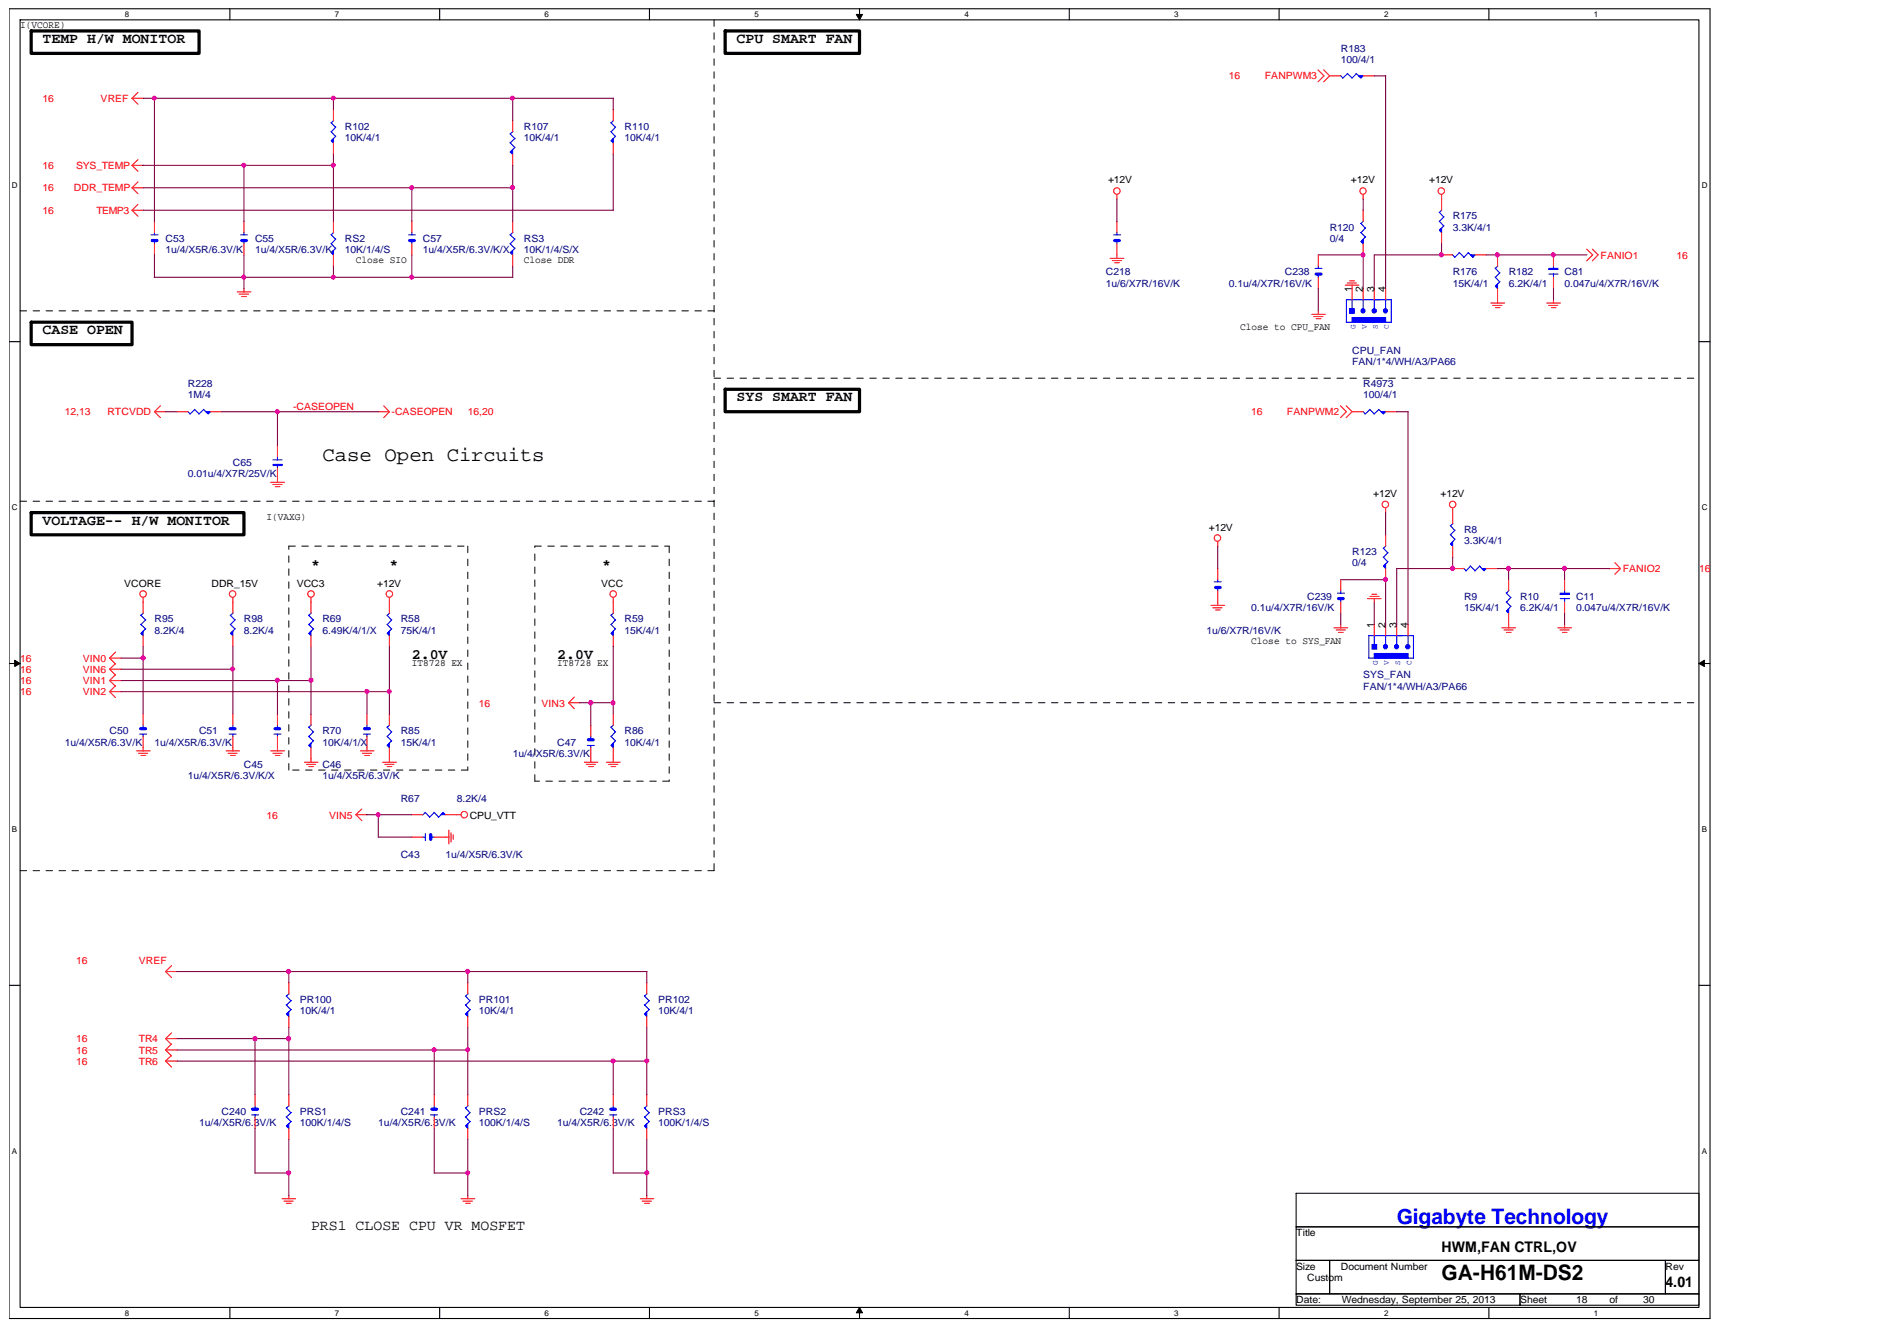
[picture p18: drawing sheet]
<svg xmlns="http://www.w3.org/2000/svg" width="297mm" height="210mm" viewBox="0 0 297 210" stroke-linecap="round" stroke-linejoin="round" font-family="sans-serif">
<defs><g id="words">
<text font-size="3.3" fill="#00f" x="218.7" y="191.7">Gigabyte Technology</text>
<text font-size="3.3" x="225.7" y="200.4">GA-H61M-DS2</text>
<text font-size="3.2" x="50.5" y="72.2">Case Open Circuits</text>
<g font-size="2.3">
<text x="6.7" y="6.7">TEMP H/W MONITOR</text>
<text x="115.3" y="6.7">CPU SMART FAN</text>
<text x="6.7" y="52.3">CASE OPEN</text>
<text x="115.3" y="62.8">SYS SMART FAN</text>
<text x="6.7" y="82.1">VOLTAGE-- H/W MONITOR</text>
<text x="48.7" y="89.1">*</text>
<text x="61" y="89.1">*</text>
<text x="94.3" y="89.1">*</text>
<text x="64.5" y="103.1">2.0V</text>
<text x="87.3" y="103.1">2.0V</text>
<text x="48.7" y="192.5">PRS1 CLOSE CPU VR MOSFET</text>
<text x="225.7" y="195.9">HWM,FAN CTRL,OV</text>
<text x="260.8" y="201.5">4.01</text>
</g>
<g font-size="1.6">
<text x="3.1" y="4.3">I(VCORE)</text>
<text x="173.5" y="28.7">+12V</text>
<text x="211.5" y="28.7">+12V</text>
<text x="223.8" y="28.7">+12V</text>
<text x="55.7" y="41.1">Close SIO</text>
<text x="82" y="41.1">Close DDR</text>
<text x="211.7" y="45.7" transform="rotate(-90 211.7 45.7)">1</text>
<text x="213.4" y="45.7" transform="rotate(-90 213.4 45.7)">2</text>
<text x="215.2" y="45.7" transform="rotate(-90 215.2 45.7)">3</text>
<text x="216.9" y="45.7" transform="rotate(-90 216.9 45.7)">4</text>
<text x="194.2" y="51.7">Close to CPU_FAN</text>
<text x="215" y="77.8">+12V</text>
<text x="225.6" y="77.8">+12V</text>
<text x="41.7" y="81.5">I(VAXG)</text>
<text x="189.3" y="83.1">+12V</text>
<text x="19.4" y="91.8">VCORE</text>
<text x="33.1" y="91.8">DDR_15V</text>
<text x="46.5" y="91.8">VCC3</text>
<text x="59.1" y="91.8">+12V</text>
<text x="94.1" y="91.8">VCC</text>
<text x="195.9" y="100.7">Close to SYS_FAN</text>
<text x="215.2" y="98.3" transform="rotate(-90 215.2 98.3)">1</text>
<text x="216.9" y="98.3" transform="rotate(-90 216.9 98.3)">2</text>
<text x="218.7" y="98.3" transform="rotate(-90 218.7 98.3)">3</text>
<text x="220.4" y="98.3" transform="rotate(-90 220.4 98.3)">4</text>
<text x="64.5" y="104.2">IT8728 EX</text>
<text x="87.3" y="104.2">IT8728 EX</text>
<text x="73.6" y="128.1">CPU_VTT</text>
<text x="203" y="193.5">Title</text>
<text x="203" y="198.7">Size</text>
<text x="203" y="204">Date:</text>
<text x="204.7" y="200.5">Custom</text>
<text x="209.9" y="198.7">Document Number</text>
<text x="210.1" y="204">Wednesday, September 25, 2013</text>
<text x="238" y="204">Sheet</text>
<text x="246.8" y="204">18</text>
<text x="252" y="204">of</text>
<text x="257.3" y="204">30</text>
<text x="260.8" y="198.7">Rev</text>
</g>
<g font-size="1.6" fill="#000080">
<text x="209.9" y="8.1">R183</text>
<text x="209.9" y="9.8">100/4/1</text>
<text x="54" y="20.3">R102</text>
<text x="54" y="22.1">10K/4/1</text>
<text x="82" y="20.3">R107</text>
<text x="82" y="22.1">10K/4/1</text>
<text x="97.8" y="20.3">R110</text>
<text x="97.8" y="22.1">10K/4/1</text>
<text x="227.5" y="34.4">R175</text>
<text x="25.9" y="37.9">C53</text>
<text x="25.9" y="39.6">1u/4/X5R/6.3V/K</text>
<text x="39.9" y="37.9">C55</text>
<text x="39.9" y="39.6">1u/4/X5R/6.3V/K</text>
<text x="54" y="37.9">RS2</text>
<text x="54" y="39.6">10K/1/4/S</text>
<text x="66.2" y="37.9">C57</text>
<text x="66.2" y="39.6">1u/4/X5R/6.3V/K/X</text>
<text x="82" y="37.9">RS3</text>
<text x="82" y="39.6">10K/1/4/S/X</text>
<text x="208.2" y="36.1">R120</text>
<text x="208.2" y="37.9">0/4</text>
<text x="227.5" y="36.1">3.3K/4/1</text>
<text x="173.2" y="43.1">C218</text>
<text x="173.2" y="44.8">1u/6/X7R/16V/K</text>
<text x="192.4" y="44.8">0.1u/4/X7R/16V/K</text>
<text x="201.2" y="43.1">C238</text>
<text x="227.5" y="43.1">R176</text>
<text x="227.5" y="44.8">15K/4/1</text>
<text x="236.2" y="43.1">R182</text>
<text x="236.2" y="44.8">6.2K/4/1</text>
<text x="245" y="43.1">C81</text>
<text x="245" y="44.8">0.047u/4/X7R/16V/K</text>
<text x="211.7" y="55.4">CPU_FAN</text>
<text x="211.7" y="57.1">FAN/1*4/WH/A3/PA66</text>
<text x="29.4" y="60.6">R228</text>
<text x="29.4" y="62.4">1M/4</text>
<text x="213.5" y="60.6">R4973</text>
<text x="213.5" y="62.4">100/4/1</text>
<text x="29.4" y="74.7">0.01u/4/X7R/25V/K</text>
<text x="36.5" y="72.9">C65</text>
<text x="229.2" y="83.4">R8</text>
<text x="211.7" y="86.9">R123</text>
<text x="211.7" y="88.7">0/4</text>
<text x="229.2" y="85.2">3.3K/4/1</text>
<text x="195.9" y="95.7">0.1u/4/X7R/16V/K</text>
<text x="204.7" y="93.9">C239</text>
<text x="229.2" y="93.9">R9</text>
<text x="229.2" y="95.7">15K/4/1</text>
<text x="238" y="93.9">R10</text>
<text x="238" y="95.7">6.2K/4/1</text>
<text x="246.8" y="93.9">C11</text>
<text x="246.8" y="95.7">0.047u/4/X7R/16V/K</text>
<text x="24.2" y="97.4">R95</text>
<text x="24.2" y="99.2">8.2K/4</text>
<text x="38.2" y="97.4">R98</text>
<text x="38.2" y="99.2">8.2K/4</text>
<text x="50.5" y="97.4">R69</text>
<text x="50.5" y="99.2">6.49K/4/1/X</text>
<text x="62.8" y="97.4">R58</text>
<text x="62.8" y="99.2">75K/4/1</text>
<text x="97.8" y="97.4">R59</text>
<text x="97.8" y="99.2">15K/4/1</text>
<text x="188.9" y="99.2">1u/6/X7R/16V/K</text>
<text x="213.5" y="106.2">SYS_FAN</text>
<text x="213.5" y="108">FAN/1*4/WH/A3/PA66</text>
<text x="10.2" y="116.7">1u/4/X5R/6.3V/K</text>
<text x="17.2" y="115">C50</text>
<text x="24.2" y="116.7">1u/4/X5R/6.3V/K</text>
<text x="31.2" y="115">C51</text>
<text x="50.5" y="115">R70</text>
<text x="50.5" y="116.7">10K/4/1/X</text>
<text x="62.8" y="115">R85</text>
<text x="62.8" y="116.7">15K/4/1</text>
<text x="80.3" y="118.5">1u/4/X5R/6.3V/K</text>
<text x="87.3" y="116.7">C47</text>
<text x="97.8" y="115">R86</text>
<text x="97.8" y="116.7">10K/4/1</text>
<text x="29.4" y="122">1u/4/X5R/6.3V/K/X</text>
<text x="38.2" y="120.2">C45</text>
<text x="50.5" y="120.2">C46</text>
<text x="50.5" y="122">1u/4/X5R/6.3V/K</text>
<text x="62.8" y="125.5">R67</text>
<text x="71.5" y="125.5">8.2K/4</text>
<text x="62.8" y="134.3">C43</text>
<text x="69.7" y="134.3">1u/4/X5R/6.3V/K</text>
<text x="47" y="157">PR100</text>
<text x="47" y="158.8">10K/4/1</text>
<text x="75" y="157">PR101</text>
<text x="75" y="158.8">10K/4/1</text>
<text x="103.1" y="157">PR102</text>
<text x="103.1" y="158.8">10K/4/1</text>
<text x="31.2" y="176.3">1u/4/X5R/6.3V/K</text>
<text x="34.7" y="174.6">C240</text>
<text x="47" y="174.6">PRS1</text>
<text x="47" y="176.3">100K/1/4/S</text>
<text x="59.2" y="176.3">1u/4/X5R/6.3V/K</text>
<text x="62.8" y="174.6">C241</text>
<text x="75" y="174.6">PRS2</text>
<text x="75" y="176.3">100K/1/4/S</text>
<text x="87.3" y="176.3">1u/4/X5R/6.3V/K</text>
<text x="90.8" y="174.6">C242</text>
<text x="103.1" y="174.6">PRS3</text>
<text x="103.1" y="176.3">100K/1/4/S</text>
</g>
<g font-size="1.6" fill="#f00">
<text x="6.7" y="15.9">16</text>
<text x="15.8" y="15.9">VREF</text>
<text x="192.4" y="12.4">16</text>
<text x="198.1" y="12.4">FANPWM3</text>
<text x="6.7" y="29.9">16</text>
<text x="6.7" y="26.5">16</text>
<text x="11.6" y="29.9">DDR_TEMP</text>
<text x="11.9" y="26.5">SYS_TEMP</text>
<text x="6.7" y="33.5">16</text>
<text x="15.1" y="33.5">TEMP3</text>
<text x="250.6" y="40.5">FANIO1</text>
<text x="262.5" y="40.5">16</text>
<text x="10.2" y="65">12,13</text>
<text x="16.8" y="65">RTCVDD</text>
<text x="45.9" y="64.2">-CASEOPEN</text>
<text x="61.3" y="65">-CASEOPEN</text>
<text x="73.3" y="65">16,20</text>
<text x="195.9" y="65">16</text>
<text x="201.5" y="65">FANPWM2</text>
<text x="254.1" y="89.6">FANIO2</text>
<text x="266" y="89.6">16</text>
<text x="3.1" y="107.1">16</text>
<text x="3.1" y="103.6">16</text>
<text x="3.1" y="105.3">16</text>
<text x="13" y="107.1">VIN1</text>
<text x="13" y="103.6">VIN0</text>
<text x="13" y="105.3">VIN6</text>
<text x="3.1" y="108.8">16</text>
<text x="13" y="108.8">VIN2</text>
<text x="75" y="110.6">16</text>
<text x="84.8" y="110.6">VIN3</text>
<text x="41.7" y="128.1">16</text>
<text x="51.5" y="128.1">VIN5</text>
<text x="11.9" y="150.9">16</text>
<text x="21.7" y="150.9">VREF</text>
<text x="11.9" y="163.2">16</text>
<text x="11.9" y="164.9">16</text>
<text x="11.9" y="166.7">16</text>
<text x="21.7" y="163.2">TR4</text>
<text x="21.7" y="164.9">TR5</text>
<text x="21.7" y="166.7">TR6</text>
</g>
<g font-size="1.3">
<text x="19.6" y="2.7">8</text>
<text x="52.4" y="2.7">7</text>
<text x="85.3" y="2.7">6</text>
<text x="118.1" y="2.7">5</text>
<text x="151" y="2.7">4</text>
<text x="183.9" y="2.7">3</text>
<text x="216.7" y="2.7">2</text>
<text x="249.6" y="2.7">1</text>
<text x="1.9" y="29.4">D</text>
<text x="266.5" y="29.4">D</text>
<text x="1.9" y="79.8">C</text>
<text x="266.5" y="79.8">C</text>
<text x="1.9" y="130.2">B</text>
<text x="266.5" y="130.2">B</text>
<text x="1.9" y="180.6">A</text>
<text x="266.5" y="180.6">A</text>
<text x="19.6" y="206">8</text>
<text x="52.4" y="206">7</text>
<text x="85.3" y="206">6</text>
<text x="118.1" y="206">5</text>
<text x="151" y="206">4</text>
<text x="183.9" y="206">3</text>
<text x="216.7" y="206">2</text>
<text x="249.6" y="206">1</text>
</g>
<g font-size="1.2" fill="#00f">
<text x="212.2" y="51.5" transform="rotate(-90 212.2 51.5)">G</text>
<text x="214" y="51.5" transform="rotate(-90 214 51.5)">V</text>
<text x="215.7" y="51.5" transform="rotate(-90 215.7 51.5)">S</text>
<text x="217.5" y="51.5" transform="rotate(-90 217.5 51.5)">C</text>
<text x="215.7" y="104.1" transform="rotate(-90 215.7 104.1)">G</text>
<text x="217.5" y="104.1" transform="rotate(-90 217.5 104.1)">V</text>
<text x="219.3" y="104.1" transform="rotate(-90 219.3 104.1)">S</text>
<text x="221" y="104.1" transform="rotate(-90 221 104.1)">C</text>
</g>
</g></defs>
<path d="M1.4 1.4h266.4v205h-266.4zM3.1 3.1h262.9v201.5h-262.9z" fill="none" stroke="#000" stroke-width=".17"/>
<g fill="#fff">
<path d="M19.6 1.6h.6v1.4h-.6z"/>
<path d="M19.6 204.9h.6v1.4h-.6z"/>
</g>
<path d="M36 1.4v1.7M36 204.6v1.8" fill="none" stroke="#000" stroke-width=".17"/>
<g fill="#fff">
<path d="M52.4 1.6h.7v1.4h-.7z"/>
<path d="M52.4 204.9h.7v1.4h-.7z"/>
</g>
<path d="M68.8 1.4v1.7M68.8 204.6v1.8" fill="none" stroke="#000" stroke-width=".17"/>
<g fill="#fff">
<path d="M85.3 1.6h.6v1.4h-.6z"/>
<path d="M85.3 204.9h.6v1.4h-.6z"/>
</g>
<path d="M101.7 1.4v1.7M101.7 204.6v1.8" fill="none" stroke="#000" stroke-width=".17"/>
<g fill="#fff">
<path d="M118.1 1.6h.7v1.4h-.7z"/>
<path d="M118.1 204.9h.7v1.4h-.7z"/>
</g>
<path d="M134.6 1.4v1.7M134.6 204.6v1.8" fill="none" stroke="#000" stroke-width=".17"/>
<path d="M134.1 2.3h1l-.5 .8zM134.6 204.6l.5 .9h-1z" fill="#000"/>
<path d="M134.1 2.3h1l-.5 .8zM134.6 204.6l.5 .9h-1z" fill="none" stroke="#000" stroke-width=".16"/>
<g fill="#fff">
<path d="M151 1.6h.7v1.4h-.7z"/>
<path d="M151 204.9h.7v1.4h-.7z"/>
</g>
<path d="M167.4 1.4v1.7M167.4 204.6v1.8" fill="none" stroke="#000" stroke-width=".17"/>
<g fill="#fff">
<path d="M183.9 1.6h.6v1.4h-.6z"/>
<path d="M183.9 204.9h.6v1.4h-.6z"/>
</g>
<path d="M200.3 1.4v1.7M200.3 204.6v1.8" fill="none" stroke="#000" stroke-width=".17"/>
<g fill="#fff">
<path d="M216.7 1.6h.7v1.4h-.7z"/>
<path d="M216.7 204.9h.7v1.4h-.7z"/>
</g>
<path d="M233.1 1.4v1.7M233.1 204.6v1.8" fill="none" stroke="#000" stroke-width=".17"/>
<g fill="#fff">
<path d="M249.6 1.6h.6v1.4h-.6z"/>
<path d="M249.6 204.9h.6v1.4h-.6z"/>
<path d="M1.9 28.3h.9v1.4h-.9z"/>
<path d="M266.5 28.3h.9v1.4h-.9z"/>
<path d="M1.9 78.7h.9v1.4h-.9z"/>
<path d="M266.5 78.7h.9v1.4h-.9z"/>
</g>
<path d="M1.4 53.5h1.7M266 53.5h1.8" fill="none" stroke="#000" stroke-width=".17"/>
<g fill="#fff">
<path d="M1.9 129h.8v1.4h-.8z"/>
<path d="M266.5 129h.8v1.4h-.8z"/>
</g>
<path d="M1.4 103.9h1.7M266 103.9h1.8" fill="none" stroke="#000" stroke-width=".17"/>
<path d="M2.3 103.3l.8 .6-.8 .4zM266 103.9l.9-.6v1z" fill="#000"/>
<path d="M2.3 103.3l.8 .6-.8 .4zM266 103.9l.9-.6v1z" fill="none" stroke="#000" stroke-width=".16"/>
<g fill="#fff">
<path d="M1.9 179.4h.8v1.4h-.8z"/>
<path d="M266.5 179.4h.8v1.4h-.8z"/>
</g>
<path d="M1.4 154.2h1.7M266 154.2h1.8M203 186.8h63v5.2h-63zM203 192h63v5.3h-63zM203 197.3h5.2v5.2h-5.2zM208.2 197.3h52.6v5.2h-52.6zM260.8 197.3h5.2v5.2h-5.2zM203 202.5h35v1.8h-35zM238 202.5h28v1.8h-28z" fill="none" stroke="#000" stroke-width=".17"/>
<g fill="none" stroke="#000" stroke-width=".16" stroke-dasharray="1 1 1 1 1 1 1 1">
<path d="M111.8 3.1v133.2M3.1 48.7h108.8M111.8 59.2h154.3M3.1 78.5h108.8M45.2 85.5h28M73.2 85.5v35M83.7 85.5h21.1M104.8 85.5v36.8M111.8 110h154.3M3.1 136.3h108.8M45.2 120.5v-35M73.2 120.5h-28"/>
<path d="M83.7 122.3v-36.8M104.8 122.3h-21.1"/>
</g>
<path d="M4.9 4.8h26.3v3.6h-26.3zM113.5 4.8h21.1v3.6h-21.1zM4.9 50.4h15.8v3.5h-15.8zM113.5 60.9h21.1v3.5h-21.1zM4.9 80.2h33.3v3.5h-33.3z" fill="none" stroke="#000" stroke-width=".51"/>
<g fill="none" stroke="#f00" stroke-width=".17">
<path d="M20.7 15.4h1.8M20.7 15.4l.9 .9M21.6 14.5l-.9 .9M206.4 10.9l.9 1-.9 .9M207.3 10.9l.9 1-.9 .9M20.7 25.9h1.8M20.7 25.9l.9 .9M20.7 29.4h1.8M20.7 29.4l.9 .9M20.7 32.9h1.8M20.7 32.9l.9 .9M21.6 25l-.9 .9"/>
<path d="M21.6 28.5l-.9 .9M21.6 32l-.9 .9M174.9 30.5v.7M174.9 39.9v.6M213.5 30.5v.7M225.7 30.5v.7M248.5 39l.9 .9-.9 .9M249.3 39l.9 .9-.9 .9M37.1 45.7h2.2M37.4 46h1.5M37.9 46.4h.7M38.2 45.2v.5"/>
<path d="M173.8 40.4h2.2M174.2 40.8h1.4M174.5 41.1h.8M205.4 49.2h2.1M205.7 49.5h1.4M206.1 49.9h.7M206.4 48.7v.5M210.7 44.6h2.1M211 44.3h1.4M211.3 44h.8M211.7 44.6v.6M233.4 47.4h2.2"/>
<path d="M233.7 47.8h1.5M234.2 48.1h.7M234.5 46.9v.6M242.2 47.4h2.2M242.5 47.8h1.4M242.9 48.1h.7M243.3 46.9v.6M24.2 64.4h1.8M24.2 64.4l.9 1M25.1 63.5l-.9 .9M42.4 75.5h2.1M42.7 75.8h1.5"/>
<path d="M43.1 76.2h.7M43.4 74.9v.6M59.2 64.4h1.8M60.1 63.5l.9 .9M61 64.4l-.9 1M209.9 63.5l.9 .9-.9 1M210.8 63.5l.9 .9-.9 1M217 79.5v.8M227.5 79.5v.8M22.4 93.5v.8M36.5 93.5v.8M48.7 93.5v.8"/>
<path d="M61 93.5v.8M96 93.5v.8M189.6 94.8h2.2M189.9 95.1h1.5M190.3 95.5h.8M190.7 84.8v.7M190.7 94.2v.6M208.9 98.3h2.1M209.2 98.6h1.5M209.6 99h.7M209.9 97.8v.5M214.1 93.7h2.1"/>
<path d="M214.5 93.4h1.4M214.8 93h.8M215.2 93.7v.5M235.2 98.3h2.1M235.5 98.6h1.4M235.9 99h.7M236.2 97.8v.5M243.9 98.3h2.2M244.3 98.6h1.4M244.6 99h.8M245 97.8v.5M252 89h1.8"/>
<path d="M252.9 88.1l.9 .9M253.8 89l-.9 .9M17.2 106.5h1.8M17.2 106.5l.9 .9M17.2 103h1.8M17.2 103l.9 .9M17.2 104.7h1.8M17.2 104.7l.9 1M17.2 108.3h1.8M17.2 108.3l.9 .9M18.1 105.6l-.9 .9M18.1 102.1l-.9 .9"/>
<path d="M18.1 103.9l-.9 .8M18.1 107.3l-.9 1M21.4 117.5h2.1M21.7 117.9h1.4M22.1 118.3h.7M22.4 117v.6M35.4 117.5h2.1M35.7 117.9h1.4M36.1 118.3h.7M36.5 117v.6M42.4 117.5h2.1M42.7 117.9h1.5"/>
<path d="M43.1 118.3h.7M43.4 117v.6M47.7 119.3h2.1M48 119.6h1.4M48.4 120h.7M48.7 118.8v.6M56.4 117.5h2.2M56.7 117.9h1.5M57.1 118.3h.8M57.5 117v.6M59.9 119.3h2.2M60.3 119.6h1.4"/>
<path d="M60.6 120h.8M61 118.8v.6M89 110h1.8M89 110l.9 .9M89.9 109.1l-.9 .9M91.5 119.3h2.1M91.8 119.6h1.4M92.2 120h.7M92.5 118.8v.6M95 119.3h2.1M95.3 119.6h1.4M95.7 120h.7"/>
<path d="M96 118.8v.6M55.7 127.5h1.8M55.7 127.5l1 1M56.7 126.6l-1 .9M69.7 131h.6M70.3 129.9v2.2M70.6 130.4v1.4M71 130.7v.7M71.5 127.5h.7M25.9 152.1h1.8M25.9 152.1l1 .9M26.9 151.1l-1 1"/>
<path d="M25.9 162.6h1.8M25.9 162.6l1 .9M25.9 164.3h1.8M25.9 164.3l1 1M25.9 166.1h1.8M25.9 166.1l1 .9M26.9 161.7l-1 .9M26.9 163.4l-1 .9M26.9 165.2l-1 .9M44.2 187.6h2.1M44.5 188h1.4M44.8 188.4h.8"/>
<path d="M45.2 187.1v.6M72.2 187.6h2.1M72.5 188h1.5M72.9 188.4h.7M73.2 187.1v.6M100.3 187.6h2.1M100.6 188h1.4M100.9 188.4h.8M101.3 187.1v.6"/>
<circle cx="174.9" cy="29.9" r=".51"/>
<circle cx="213.4" cy="29.9" r=".5"/>
<circle cx="225.7" cy="29.9" r=".51"/>
<circle cx="216.9" cy="79" r=".51"/>
<circle cx="227.5" cy="79" r=".51"/>
<circle cx="22.4" cy="93" r=".51"/>
<circle cx="36.4" cy="93" r=".51"/>
<circle cx="48.7" cy="93" r=".51"/>
<circle cx="61" cy="93" r=".51"/>
<circle cx="96" cy="93" r=".51"/>
<circle cx="190.6" cy="84.2" r=".51"/>
<circle cx="72.7" cy="127.5" r=".51"/>
</g>
<path d="M229.2 89l.4 .3M230.2 88.6l.8 .7M230.3 88.6l-.8 .8M231.7 88.6l-.8 .8" fill="none" stroke="#00f" stroke-width=".17"/>
<path d="M232 89h.7l-.3 .3z" fill-rule="evenodd" fill="#00f"/>
<g fill="none" stroke="#00f" stroke-width=".17">
<path d="M209.4 92.9h1.1M209.9 92.4v.5M209.9 93.7v.5M227.1 83.7l.7 .7M227.1 82.3l.7 .7M227.5 81.9l-.4 .4M227.8 83l-.7 .7M231.7 88.6l.7 .7M232 89h.7l-.3 .3zM35.9 114.9h1.1M36.5 113.5v.6M36.5 114.9v.4"/>
<path d="M56.9 114.9h1.1M57.5 113.5v.6M57.5 114.9v.4M95.5 174.5h1.1M96 173.1v.6M96 174.5v.4"/>
</g>
<path d="M209.9 90.7v1.8M209.9 94.2v1.8M227.5 89h1.7M232.7 89h1.8M36.5 111.8v1.7M36.5 115.3v1.7M57.5 111.8v1.7M57.5 115.3v1.7M96 171.3v1.8M96 174.8v1.8" fill="none" stroke="#f00" stroke-width=".17"/>
<path d="M209.6 93.7h.7M36 114.1h.8M57.1 114.1h.7M95.6 173.6h.8" fill="none" stroke="#00f" stroke-width=".51"/>
<path d="M227.5 84.8v.7l-.4-.4z" fill-rule="evenodd" fill="#00f"/>
<path d="M95.6 97.7l.8 .7M95.6 96.3l.8 .7M96.1 95.9l-.4 .4M96.4 97l-.7 .8M227.5 84.8v.7l-.4-.4zM227.8 84.4l-.7 .7" fill="none" stroke="#00f" stroke-width=".17"/>
<path d="M227.5 80.2v1.8M227.5 85.5v1.7" fill="none" stroke="#f00" stroke-width=".17"/>
<path d="M96 98.8v.7l-.3-.3z" fill-rule="evenodd" fill="#00f"/>
<path d="M96 98.8v.7l-.3-.3zM96.4 98.4l-.7 .8M244.3 93h1.4M244.3 93.7h1.4M245 92.4v.6M245 93.7v.5M42.9 114.9h1.1M43.4 113.5v.6M43.4 114.9v.4" fill="none" stroke="#00f" stroke-width=".17"/>
<path d="M96 94.2v1.8M96 99.5v1.7M43.4 111.8v1.7M43.4 115.3v1.7" fill="none" stroke="#f00" stroke-width=".17"/>
<path d="M43.1 114.1h.7" fill="none" stroke="#00f" stroke-width=".51"/>
<path d="M244.3 92.9h1.4v.1h-1.4z" fill-rule="evenodd" fill="#00f"/>
<path d="M244.3 92.9h1.4v.1h-1.4zM60.6 115.2l.7 .8M60.6 113.8l.7 .8M61 113.5l-.4 .3M61.4 114.5l-.8 .8" fill="none" stroke="#00f" stroke-width=".17"/>
<path d="M245 90.7v1.8M245 94.2v1.8" fill="none" stroke="#f00" stroke-width=".17"/>
<path d="M61 116.3v.7l-.4-.3z" fill-rule="evenodd" fill="#00f"/>
<path d="M48.3 115.2l.8 .8M48.3 113.8l.8 .8M48.7 113.5l-.3 .3M49.1 114.5l-.7 .8M61 116.3v.7l-.4-.3zM61.4 115.9l-.8 .8" fill="none" stroke="#00f" stroke-width=".17"/>
<path d="M61 111.8v1.7M61 117v1.8" fill="none" stroke="#f00" stroke-width=".17"/>
<path d="M48.7 116.3v.7l-.3-.3z" fill-rule="evenodd" fill="#00f"/>
<path d="M48.7 116.3v.7l-.3-.3zM49.1 115.9l-.7 .8M100.9 157.3l.8 .7M100.9 155.9l.8 .7M101.3 155.5l-.4 .4M101.7 156.6l-.8 .7" fill="none" stroke="#00f" stroke-width=".17"/>
<path d="M48.7 111.8v1.7M48.7 117v1.8" fill="none" stroke="#f00" stroke-width=".17"/>
<path d="M100.9 158.7l.4-.3v.7z" fill-rule="evenodd" fill="#00f"/>
<path d="M79.9 22.3l.7 .8M79.9 20.9l.7 .8M80.3 20.6l-.4 .4M80.7 21.6l-.8 .8M100.9 158.7l.4-.3v.7zM101.7 158l-.8 .7" fill="none" stroke="#00f" stroke-width=".17"/>
<path d="M101.3 153.8v1.8M101.3 159.1v1.7" fill="none" stroke="#f00" stroke-width=".17"/>
<path d="M79.9 23.8l.4-.4v.7z" fill-rule="evenodd" fill="#00f"/>
<path d="M79.9 23.8l.4-.4v.7zM80.7 23l-.8 .8M216.6 87.2l.7 .7M216.6 85.8l.7 .7M217 85.4l-.4 .4M217.3 86.5l-.7 .7" fill="none" stroke="#00f" stroke-width=".17"/>
<path d="M80.3 18.9v1.7M80.3 24.1v1.8" fill="none" stroke="#f00" stroke-width=".17"/>
<path d="M216.6 88.6l.4-.3v.7z" fill-rule="evenodd" fill="#00f"/>
<path d="M48.3 97.7l.8 .7M48.3 96.3l.8 .7M48.7 95.9l-.3 .4M49.1 97l-.7 .8M216.6 88.6l.4-.3v.7zM217.3 87.9l-.7 .7M66.2 131h.4M66.6 130.5v1.1M67.4 131h.6" fill="none" stroke="#00f" stroke-width=".17"/>
<path d="M217 83.7v1.8M217 89v1.7M64.5 131h1.7M68 131h1.7" fill="none" stroke="#f00" stroke-width=".17"/>
<path d="M67.4 130.7v.7" fill="none" stroke="#00f" stroke-width=".51"/>
<path d="M48.7 98.8v.7l-.3-.3z" fill-rule="evenodd" fill="#00f"/>
<path d="M95.6 19.2l.8 .7M96.1 18.9l-.4 .3M96.4 19.9l-.7 .7M95.6 20.6l.8 .8M48.7 98.8v.7l-.3-.3zM49.1 98.4l-.7 .8" fill="none" stroke="#00f" stroke-width=".17"/>
<path d="M48.7 94.2v1.8M48.7 99.5v1.7" fill="none" stroke="#f00" stroke-width=".17"/>
<path d="M95.7 22l.3-.3v.7z" fill-rule="evenodd" fill="#00f"/>
<path d="M95.7 22l.3-.3v.7zM96.4 21.3l-.7 .7M214.3 99.5v3.5M214.3 99.5h5.3M221.3 99.5v3.6M214.3 103h7M217 102.5v.6" fill="none" stroke="#00f" stroke-width=".17"/>
<path d="M96 17.1v1.8M96 22.4v1.7" fill="none" stroke="#f00" stroke-width=".17"/>
<path d="M214.8 100.9h.8v.7h-.8z" fill-rule="evenodd" fill="#00f"/>
<path d="M214.8 100.9h.8v.7h-.8z" fill="none" stroke="#00f" stroke-width=".17"/>
<circle cx="216.9" cy="101.2" r=".33" fill="#00f"/>
<circle cx="216.9" cy="101.2" r=".33" fill="none" stroke="#00f" stroke-width=".17"/>
<circle cx="218.7" cy="101.2" r=".33" fill="#00f"/>
<circle cx="218.7" cy="101.2" r=".33" fill="none" stroke="#00f" stroke-width=".17"/>
<path d="M215.2 102.3h3.5v.7h-3.5z" fill-rule="evenodd" fill="#00f"/>
<path d="M215.2 99.5v1.7M217 99.5v1.7M218.7 99.5h2.6M218.7 99.5v1.7M220.5 99.5v1.7M215.2 102.3h3.5v.7h-3.5z" fill="none" stroke="#00f" stroke-width=".17"/>
<circle cx="220.4" cy="101.2" r=".34" fill="#00f"/>
<circle cx="220.4" cy="101.2" r=".34" fill="none" stroke="#00f" stroke-width=".17"/>
<path d="M217 102.3h3.5v.7h-3.5z" fill-rule="evenodd" fill="#00f"/>
<path d="M213.4 64.4l.4 .4M214.5 64.1l.7 .7M214.5 64.1l-.8 .7M215.9 64.1l-.8 .7M217 102.3h3.5v.7h-3.5z" fill="none" stroke="#00f" stroke-width=".17"/>
<path d="M215.2 97.8v1.7M217 97.8v1.7M218.7 97.8v1.7M220.5 97.8v1.7" fill="none" stroke="#f00" stroke-width=".17"/>
<path d="M216.2 64.4h.8l-.4 .4z" fill-rule="evenodd" fill="#00f"/>
<path d="M209.9 11.8l.4 .4M211 11.5l.7 .7M211 11.5l-.8 .8M212.4 11.5l-.7 .8M205.9 42h1.1M206.4 41.6v.4M206.4 42.9v.5M215.9 64.1l.7 .7M216.2 64.4h.8l-.4 .4z" fill="none" stroke="#00f" stroke-width=".17"/>
<path d="M206.4 39.9v1.8M206.4 43.4v1.8M211.7 64.4h1.8M217 64.4h1.7" fill="none" stroke="#f00" stroke-width=".17"/>
<path d="M206.1 42.9h.7" fill="none" stroke="#00f" stroke-width=".51"/>
<path d="M212.7 11.9h.8l-.4 .3z" fill-rule="evenodd" fill="#00f"/>
<path d="M212.3 11.5l.8 .7M212.7 11.9h.8l-.4 .3zM72.9 157.3l.7 .7M72.9 155.9l.7 .7M73.3 155.5l-.4 .4M73.6 156.6l-.7 .7" fill="none" stroke="#00f" stroke-width=".17"/>
<path d="M208.2 11.9h1.7M213.5 11.9h1.7" fill="none" stroke="#f00" stroke-width=".17"/>
<path d="M72.9 158.7l.3-.3v.7z" fill-rule="evenodd" fill="#00f"/>
<path d="M60.6 97.7l.7 .7M60.6 96.3l.7 .7M61 95.9l-.4 .4M61.4 97l-.8 .8M72.9 158.7l.3-.3v.7zM73.6 158l-.7 .7" fill="none" stroke="#00f" stroke-width=".17"/>
<path d="M73.2 153.8v1.8M73.2 159.1v1.7" fill="none" stroke="#f00" stroke-width=".17"/>
<path d="M61 98.8v.7l-.4-.3z" fill-rule="evenodd" fill="#00f"/>
<path d="M23.6 36.8h1.1M24.2 36.4v.4M24.2 37.6v.6M61 98.8v.7l-.4-.3zM61.4 98.4l-.8 .8M44.8 174.8l.8 .8M44.8 173.4l.8 .8M45.3 173.1l-.5 .4M45.6 174.1l-.8 .7" fill="none" stroke="#00f" stroke-width=".17"/>
<path d="M24.2 34.6v1.8M24.2 38.2v1.7M61 94.2v1.8M61 99.5v1.7" fill="none" stroke="#f00" stroke-width=".17"/>
<path d="M23.8 37.7h.8" fill="none" stroke="#00f" stroke-width=".51"/>
<path d="M44.8 176.2l.4-.3v.7z" fill-rule="evenodd" fill="#00f"/>
<path d="M190.1 91.1h1.1M190.7 90.7v.4M190.7 91.9v.6M92 116.7h1.1M92.5 115.3v.5M92.5 116.7v.4M95.6 115.2l.8 .8M95.6 113.8l.8 .8M96.1 113.5l-.4 .3M96.4 114.5l-.7 .8M44.8 176.2l.4-.3v.7zM45.6 175.5l-.8 .7" fill="none" stroke="#00f" stroke-width=".17"/>
<path d="M190.7 89v1.7M190.7 92.5v1.7M92.5 113.5v1.8M92.5 117v1.8M45.2 171.3v1.8M45.2 176.6v1.8" fill="none" stroke="#f00" stroke-width=".17"/>
<path d="M190.3 92h.8M92.1 115.8h.8" fill="none" stroke="#00f" stroke-width=".51"/>
<path d="M96 116.3v.7l-.3-.3z" fill-rule="evenodd" fill="#00f"/>
<g fill="none" stroke="#00f" stroke-width=".17">
<path d="M174.4 36.8h1.1M174.9 36.4v.4M174.9 37.6v.6M210.8 50.4h7.1M210.8 46.9v3.5M210.8 46.9h5.3M213.5 49.9v.6M217.9 46.9v3.6M96 116.3v.7l-.3-.3zM96.4 115.9l-.7 .8M67.4 174.5h1.1M68 173.1v.6"/>
<path d="M68 174.5v.4"/>
</g>
<path d="M174.9 34.6v1.8M174.9 38.2v1.7M96 111.8v1.7M96 117v1.8M68 171.3v1.8M68 174.8v1.8" fill="none" stroke="#f00" stroke-width=".17"/>
<path d="M174.5 37.7h.8M67.6 173.6h.7" fill="none" stroke="#00f" stroke-width=".51"/>
<path d="M211.3 48.3h.8v.7h-.8z" fill-rule="evenodd" fill="#00f"/>
<path d="M211.3 48.3h.8v.7h-.8z" fill="none" stroke="#00f" stroke-width=".17"/>
<circle cx="213.4" cy="48.7" r=".33" fill="#00f"/>
<circle cx="213.4" cy="48.7" r=".33" fill="none" stroke="#00f" stroke-width=".17"/>
<circle cx="215.2" cy="48.7" r=".34" fill="#00f"/>
<circle cx="215.2" cy="48.7" r=".34" fill="none" stroke="#00f" stroke-width=".17"/>
<path d="M211.7 49.7h3.5v.7h-3.5z" fill-rule="evenodd" fill="#00f"/>
<path d="M211.7 49.7h3.5v.7h-3.5zM211.7 46.9v1.8M213.5 46.9v1.8M215.1 46.9h2.8M215.2 46.9v1.8M217 46.9v1.8" fill="none" stroke="#00f" stroke-width=".17"/>
<circle cx="216.9" cy="48.7" r=".33" fill="#00f"/>
<circle cx="216.9" cy="48.7" r=".33" fill="none" stroke="#00f" stroke-width=".17"/>
<path d="M213.5 49.7h3.5v.7h-3.5z" fill-rule="evenodd" fill="#00f"/>
<path d="M213.5 49.7h3.5v.7h-3.5zM66.6 127.1l.7 .8M66.6 127.2l-.4 .4M68 127.1l.7 .8M68 127.2l-.8 .7" fill="none" stroke="#00f" stroke-width=".17"/>
<path d="M211.7 45.2v1.7M213.5 45.2v1.7M215.2 45.2v1.7M217 45.2v1.7" fill="none" stroke="#f00" stroke-width=".17"/>
<path d="M69.4 127.2l.3 .3h-.6z" fill-rule="evenodd" fill="#00f"/>
<path d="M64 36.8h1M64.5 36.4v.4M64.5 37.6v.6M225.3 34.6l.8 .8M225.3 33.2l.8 .8M225.8 32.9l-.4 .3M226.1 33.9l-.7 .7M69.4 127.2l-.8 .7M69.4 127.2l.3 .3h-.6z" fill="none" stroke="#00f" stroke-width=".17"/>
<path d="M64.5 34.6v1.8M64.5 38.2v1.7M64.5 127.5h1.7M69.7 127.5h1.8" fill="none" stroke="#f00" stroke-width=".17"/>
<path d="M64.1 37.7h.8" fill="none" stroke="#00f" stroke-width=".51"/>
<path d="M225.7 35.7v.7l-.3-.4z" fill-rule="evenodd" fill="#00f"/>
<path d="M213.1 36.4l.7 .7M213.1 34.9l.7 .8M213.5 34.6l-.4 .4M213.8 35.7l-.7 .7M225.7 35.7v.7l-.3-.4zM226.1 35.3l-.7 .7" fill="none" stroke="#00f" stroke-width=".17"/>
<path d="M225.7 31.1v1.8M225.7 36.4v1.8" fill="none" stroke="#f00" stroke-width=".17"/>
<path d="M213.5 37.4v.8l-.4-.4z" fill-rule="evenodd" fill="#00f"/>
<path d="M213.5 37.4v.8l-.4-.4zM213.8 37.1l-.7 .7M234.1 43.4l.7 .7M234.1 42l.7 .7M234.5 41.6l-.3 .4M234.9 42.7l-.7 .7" fill="none" stroke="#00f" stroke-width=".17"/>
<path d="M213.5 32.9v1.7M213.5 38.2v1.7" fill="none" stroke="#f00" stroke-width=".17"/>
<path d="M234.5 44.5v.7l-.3-.4z" fill-rule="evenodd" fill="#00f"/>
<path d="M79.9 38.1l.7 .8M79.9 36.7l.7 .7M80.3 36.4l-.4 .4M80.7 37.4l-.8 .8M234.5 44.5v.7l-.3-.4zM234.9 44.1l-.7 .7" fill="none" stroke="#00f" stroke-width=".17"/>
<path d="M234.5 39.9v1.8M234.5 45.2v1.7" fill="none" stroke="#f00" stroke-width=".17"/>
<path d="M79.9 39.6l.4-.4v.7z" fill-rule="evenodd" fill="#00f"/>
<path d="M51.8 38.1l.7 .8M51.8 36.7l.7 .7M52.3 36.4l-.4 .4M52.6 37.4l-.7 .8M79.9 39.6l.4-.4v.7zM80.7 38.8l-.8 .8M21.9 114.9h1.1M22.4 113.5v.6M22.4 114.9v.4" fill="none" stroke="#00f" stroke-width=".17"/>
<path d="M80.3 34.6v1.8M80.3 39.9v1.8M22.4 111.8v1.7M22.4 115.3v1.7" fill="none" stroke="#f00" stroke-width=".17"/>
<path d="M22 114.1h.8" fill="none" stroke="#00f" stroke-width=".51"/>
<path d="M51.9 39.6l.3-.4v.7z" fill-rule="evenodd" fill="#00f"/>
<path d="M51.8 19.2l.7 .7M52.3 18.9l-.4 .3M52.6 19.9l-.7 .7M51.8 20.6l.7 .8M51.9 39.6l.3-.4v.7zM52.6 38.8l-.7 .8" fill="none" stroke="#00f" stroke-width=".17"/>
<path d="M52.2 34.6v1.8M52.2 39.9v1.8" fill="none" stroke="#f00" stroke-width=".17"/>
<path d="M51.9 22l.3-.3v.7z" fill-rule="evenodd" fill="#00f"/>
<path d="M51.9 22l.3-.3v.7zM52.6 21.3l-.7 .7M29.4 64.4l.4 .4M30.5 64.1l.7 .7M30.5 64.1l-.8 .7M31.9 64.1l-.8 .7" fill="none" stroke="#00f" stroke-width=".17"/>
<path d="M52.2 17.1v1.8M52.2 22.4v1.7" fill="none" stroke="#f00" stroke-width=".17"/>
<path d="M32.2 64.4h.7l-.3 .4z" fill-rule="evenodd" fill="#00f"/>
<path d="M31.8 64.1l.8 .7M32.2 64.4h.7l-.3 .4zM100.9 174.8l.8 .8M100.9 173.4l.8 .8M101.3 173.1l-.4 .4M101.7 174.1l-.8 .7" fill="none" stroke="#00f" stroke-width=".17"/>
<path d="M27.7 64.4h1.7M32.9 64.4h1.8" fill="none" stroke="#f00" stroke-width=".17"/>
<path d="M100.9 176.2l.4-.3v.7z" fill-rule="evenodd" fill="#00f"/>
<path d="M37.7 36.8h1M38.2 36.4v.4M38.2 37.6v.6M235.8 94.2l.8 .7M235.8 92.8l.8 .7M236.3 92.4l-.4 .5M236.6 93.5l-.7 .7M100.9 176.2l.4-.3v.7zM101.7 175.5l-.8 .7" fill="none" stroke="#00f" stroke-width=".17"/>
<path d="M38.2 34.6v1.8M38.2 38.2v1.7M101.3 171.3v1.8M101.3 176.6v1.8" fill="none" stroke="#f00" stroke-width=".17"/>
<path d="M37.9 37.7h.7" fill="none" stroke="#00f" stroke-width=".51"/>
<path d="M235.9 95.6l.3-.3v.7z" fill-rule="evenodd" fill="#00f"/>
<path d="M235.9 95.6l.3-.3v.7zM236.6 94.9l-.7 .7M44.8 157.3l.8 .7M44.8 155.9l.8 .7M45.3 155.5l-.5 .4M45.6 156.6l-.8 .7" fill="none" stroke="#00f" stroke-width=".17"/>
<path d="M236.2 90.7v1.8M236.2 96v1.8" fill="none" stroke="#f00" stroke-width=".17"/>
<path d="M44.8 158.7l.4-.3v.7z" fill-rule="evenodd" fill="#00f"/>
<path d="M22 97.7l.8 .7M22 96.3l.8 .7M22.5 95.9l-.4 .4M22.8 97l-.7 .8M44.8 158.7l.4-.3v.7zM45.6 158l-.8 .7M39.4 174.5h1.1M39.9 173.1v.6M39.9 174.5v.4" fill="none" stroke="#00f" stroke-width=".17"/>
<path d="M45.2 153.8v1.8M45.2 159.1v1.7M39.9 171.3v1.8M39.9 174.8v1.8" fill="none" stroke="#f00" stroke-width=".17"/>
<path d="M39.6 173.6h.7" fill="none" stroke="#00f" stroke-width=".51"/>
<path d="M22.4 98.8v.7l-.3-.3z" fill-rule="evenodd" fill="#00f"/>
<path d="M42.7 72h1.5M42.8 72.7h1.4M43.4 71.5v.5M43.4 72.7v.6M22.4 98.8v.7l-.3-.3zM22.8 98.4l-.7 .8" fill="none" stroke="#00f" stroke-width=".17"/>
<path d="M22.4 94.2v1.8M22.4 99.5v1.7" fill="none" stroke="#f00" stroke-width=".17"/>
<path d="M42.8 72.7h1.4v.2h-1.4z" fill-rule="evenodd" fill="#00f"/>
<path d="M227.4 39.9l.4 .4M228.5 39.5l.7 .8M228.5 39.6l-.7 .7M229.9 39.6l-.7 .7M42.8 72.7h1.4v.2h-1.4z" fill="none" stroke="#00f" stroke-width=".17"/>
<path d="M43.4 69.7v1.8M43.4 73.2v1.7" fill="none" stroke="#f00" stroke-width=".17"/>
<path d="M230.3 39.9h.7l-.4 .4z" fill-rule="evenodd" fill="#00f"/>
<path d="M229.9 39.5l.7 .8M230.3 39.9h.7l-.4 .4zM36 97.7l.8 .7M36 96.3l.8 .7M36.5 95.9l-.4 .4M36.8 97l-.7 .8" fill="none" stroke="#00f" stroke-width=".17"/>
<path d="M225.7 39.9h1.8M231 39.9h1.7" fill="none" stroke="#f00" stroke-width=".17"/>
<path d="M36.1 99.2l.4-.4v.7z" fill-rule="evenodd" fill="#00f"/>
<path d="M36.1 99.2l.4-.4v.7zM36.8 98.4l-.7 .8M72.9 174.8l.7 .8M72.9 173.4l.7 .8M73.3 173.1l-.4 .4M73.6 174.1l-.7 .7" fill="none" stroke="#00f" stroke-width=".17"/>
<path d="M36.5 94.2v1.8M36.5 99.5v1.7" fill="none" stroke="#f00" stroke-width=".17"/>
<path d="M72.9 176.2l.3-.3v.7z" fill-rule="evenodd" fill="#00f"/>
<path d="M242.5 42.2h1.4M242.5 42.9h1.5M243.3 41.6v.6M243.3 42.9v.5M72.9 176.2l.3-.3v.7zM73.6 175.5l-.7 .7" fill="none" stroke="#00f" stroke-width=".17"/>
<path d="M73.2 171.3v1.8M73.2 176.6v1.8" fill="none" stroke="#f00" stroke-width=".17"/>
<path d="M242.5 42h1.4v.2h-1.4z" fill-rule="evenodd" fill="#00f"/>
<path d="M242.5 42h1.4v.2h-1.4z" fill="none" stroke="#00f" stroke-width=".17"/>
<path d="M243.3 39.9v1.8M243.3 43.4v1.8" fill="none" stroke="#f00" stroke-width=".17"/>
<g fill="none" stroke="#800040" stroke-width=".17">
<path d="M22.4 15.4h73.7M24.2 15.4v19.3M52.2 15.3v1.8M80.3 15.4v3.5M96 15.4v1.8M215.1 11.9h1.9M217 11.8v33.4M22.4 25.9h29.8M22.4 29.4h57.9M22.4 32.9h73.7M24.2 39.9v3.6M38.2 25.9v8.8"/>
<path d="M38.2 39.9v5.3M52.2 24.1v10.5M64.5 29.4v5.3M64.5 39.9v3.6M80.3 25.8v8.8M96 24.1v8.8M174.9 31.1v3.6M206.4 39.9h7.1M213.5 31.1v1.9M213.5 39.9v5.3M225.7 38.2v1.7M225.8 39.9h-10.6v5.3"/>
<path d="M232.7 39.9h15.8M24.1 43.4h56.2M52.2 41.6v1.8M80.3 41.7v1.8M206.4 45.2v3.5M243.3 45.2v1.8M25.9 64.4h1.8M34.7 64.4h24.6M43.4 64.4v5.3M218.7 64.4h1.8M220.5 64.4v33.4M190.7 85.5v3.5"/>
<path d="M209.9 95.9v1.9M209.9 90.7h7.1M215.2 94.2v3.6M217 80.2v3.5M217 90.7v7.1M218.7 89v8.8M227.5 87.2v1.8h-8.8M234.4 89h17.7M236.2 89v1.7M245 89v1.7M245 96v1.8M18.9 103h3.6"/>
<path d="M18.9 104.7h17.6M18.9 108.3h42.1M18.9 106.5h29.8M22.4 101.2v10.6M36.5 101.2v10.6M43.4 106.5v5.3M48.7 101.2v10.6M57.5 108.2v3.6M61 101.2v10.6M90.7 110h5.4M92.5 110v3.6M96 101.2v10.6"/>
<path d="M57.4 127.5h7.1M59.2 127.5v3.6M59.2 131h5.3M27.7 152.1h73.6M45.2 152.1v1.8M73.2 152.1v1.8M101.3 152.1v1.8M27.7 166.1h73.6M27.7 162.6h17.6M27.7 164.3h45.6M39.9 162.6v8.8M39.9 176.6v7.1"/>
<path d="M45.2 160.8v10.6M45.2 178.4v8.8M68 164.3v7.1M68 176.6v7.1M73.2 160.8v10.6M73.2 178.4v8.8M96 166.1v5.3M96 176.6v7.1M101.3 160.8v10.6M101.3 178.4v8.8M39.9 183.6h5.4M68 183.6h5.3"/>
<path d="M96 183.6h5.3"/>
</g>
<circle cx="52.2" cy="25.9" r=".32" fill="#f0f"/>
<circle cx="52.2" cy="25.9" r=".32" fill="none" stroke="#f0f" stroke-width=".17"/>
<circle cx="24.2" cy="15.4" r=".32" fill="#f0f"/>
<circle cx="24.2" cy="15.4" r=".32" fill="none" stroke="#f0f" stroke-width=".17"/>
<circle cx="43.4" cy="64.4" r=".32" fill="#f0f"/>
<circle cx="43.4" cy="64.4" r=".32" fill="none" stroke="#f0f" stroke-width=".17"/>
<circle cx="92.5" cy="110" r=".34" fill="#f0f"/>
<circle cx="92.5" cy="110" r=".34" fill="none" stroke="#f0f" stroke-width=".17"/>
<circle cx="36.4" cy="104.7" r=".33" fill="#f0f"/>
<circle cx="36.4" cy="104.7" r=".33" fill="none" stroke="#f0f" stroke-width=".17"/>
<circle cx="22.4" cy="103" r=".33" fill="#f0f"/>
<circle cx="22.4" cy="103" r=".33" fill="none" stroke="#f0f" stroke-width=".17"/>
<circle cx="57.5" cy="108.2" r=".33" fill="#f0f"/>
<circle cx="57.5" cy="108.2" r=".33" fill="none" stroke="#f0f" stroke-width=".17"/>
<circle cx="60.9" cy="108.2" r=".32" fill="#f0f"/>
<circle cx="60.9" cy="108.2" r=".32" fill="none" stroke="#f0f" stroke-width=".17"/>
<circle cx="96" cy="110" r=".33" fill="#f0f"/>
<circle cx="96" cy="110" r=".33" fill="none" stroke="#f0f" stroke-width=".17"/>
<circle cx="80.2" cy="29.4" r=".33" fill="#f0f"/>
<circle cx="80.2" cy="29.4" r=".33" fill="none" stroke="#f0f" stroke-width=".17"/>
<circle cx="64.5" cy="29.4" r=".32" fill="#f0f"/>
<circle cx="64.5" cy="29.4" r=".32" fill="none" stroke="#f0f" stroke-width=".17"/>
<circle cx="234.5" cy="39.9" r=".33" fill="#f0f"/>
<circle cx="234.5" cy="39.9" r=".33" fill="none" stroke="#f0f" stroke-width=".17"/>
<circle cx="243.2" cy="39.9" r=".33" fill="#f0f"/>
<circle cx="243.2" cy="39.9" r=".33" fill="none" stroke="#f0f" stroke-width=".17"/>
<circle cx="225.7" cy="39.9" r=".33" fill="#f0f"/>
<circle cx="225.7" cy="39.9" r=".33" fill="none" stroke="#f0f" stroke-width=".17"/>
<circle cx="227.4" cy="89" r=".33" fill="#f0f"/>
<circle cx="227.4" cy="89" r=".33" fill="none" stroke="#f0f" stroke-width=".17"/>
<circle cx="236.2" cy="89" r=".33" fill="#f0f"/>
<circle cx="236.2" cy="89" r=".33" fill="none" stroke="#f0f" stroke-width=".17"/>
<circle cx="245" cy="89" r=".33" fill="#f0f"/>
<circle cx="245" cy="89" r=".33" fill="none" stroke="#f0f" stroke-width=".17"/>
<circle cx="52.2" cy="15.4" r=".32" fill="#f0f"/>
<circle cx="52.2" cy="15.4" r=".32" fill="none" stroke="#f0f" stroke-width=".17"/>
<circle cx="38.2" cy="25.9" r=".32" fill="#f0f"/>
<circle cx="38.2" cy="25.9" r=".32" fill="none" stroke="#f0f" stroke-width=".17"/>
<circle cx="80.2" cy="15.4" r=".33" fill="#f0f"/>
<circle cx="80.2" cy="15.4" r=".33" fill="none" stroke="#f0f" stroke-width=".17"/>
<circle cx="59.2" cy="127.5" r=".33" fill="#f0f"/>
<circle cx="59.2" cy="127.5" r=".33" fill="none" stroke="#f0f" stroke-width=".17"/>
<circle cx="52.2" cy="43.4" r=".32" fill="#f0f"/>
<circle cx="52.2" cy="43.4" r=".32" fill="none" stroke="#f0f" stroke-width=".17"/>
<circle cx="43.4" cy="106.5" r=".33" fill="#f0f"/>
<circle cx="43.4" cy="106.5" r=".33" fill="none" stroke="#f0f" stroke-width=".17"/>
<circle cx="48.7" cy="106.5" r=".34" fill="#f0f"/>
<circle cx="48.7" cy="106.5" r=".34" fill="none" stroke="#f0f" stroke-width=".17"/>
<circle cx="64.5" cy="43.4" r=".32" fill="#f0f"/>
<circle cx="64.5" cy="43.4" r=".32" fill="none" stroke="#f0f" stroke-width=".17"/>
<circle cx="38.2" cy="43.4" r=".32" fill="#f0f"/>
<circle cx="38.2" cy="43.4" r=".32" fill="none" stroke="#f0f" stroke-width=".17"/>
<circle cx="39.9" cy="162.6" r=".34" fill="#f0f"/>
<circle cx="39.9" cy="162.6" r=".34" fill="none" stroke="#f0f" stroke-width=".17"/>
<circle cx="101.3" cy="166.1" r=".33" fill="#f0f"/>
<circle cx="101.3" cy="166.1" r=".33" fill="none" stroke="#f0f" stroke-width=".17"/>
<circle cx="45.2" cy="183.6" r=".33" fill="#f0f"/>
<circle cx="45.2" cy="183.6" r=".33" fill="none" stroke="#f0f" stroke-width=".17"/>
<circle cx="101.3" cy="183.6" r=".33" fill="#f0f"/>
<circle cx="101.3" cy="183.6" r=".33" fill="none" stroke="#f0f" stroke-width=".17"/>
<circle cx="45.2" cy="152" r=".33" fill="#f0f"/>
<circle cx="45.2" cy="152" r=".33" fill="none" stroke="#f0f" stroke-width=".17"/>
<circle cx="73.2" cy="152" r=".32" fill="#f0f"/>
<circle cx="73.2" cy="152" r=".32" fill="none" stroke="#f0f" stroke-width=".17"/>
<circle cx="45.2" cy="162.6" r=".34" fill="#f0f"/>
<circle cx="45.2" cy="162.6" r=".34" fill="none" stroke="#f0f" stroke-width=".17"/>
<circle cx="73.2" cy="164.3" r=".32" fill="#f0f"/>
<circle cx="73.2" cy="164.3" r=".32" fill="none" stroke="#f0f" stroke-width=".17"/>
<circle cx="68" cy="164.3" r=".32" fill="#f0f"/>
<circle cx="68" cy="164.3" r=".32" fill="none" stroke="#f0f" stroke-width=".17"/>
<circle cx="73.2" cy="183.6" r=".32" fill="#f0f"/>
<circle cx="73.2" cy="183.6" r=".32" fill="none" stroke="#f0f" stroke-width=".17"/>
<circle cx="96" cy="166.1" r=".32" fill="#f0f"/>
<circle cx="96" cy="166.1" r=".32" fill="none" stroke="#f0f" stroke-width=".17"/>
<circle cx="213.4" cy="39.9" r=".33" fill="#f0f"/>
<circle cx="213.4" cy="39.9" r=".33" fill="none" stroke="#f0f" stroke-width=".17"/>
<circle cx="216.9" cy="90.7" r=".32" fill="#f0f"/>
<circle cx="216.9" cy="90.7" r=".32" fill="none" stroke="#f0f" stroke-width=".17"/>
<use href="#words"/>
</svg>
